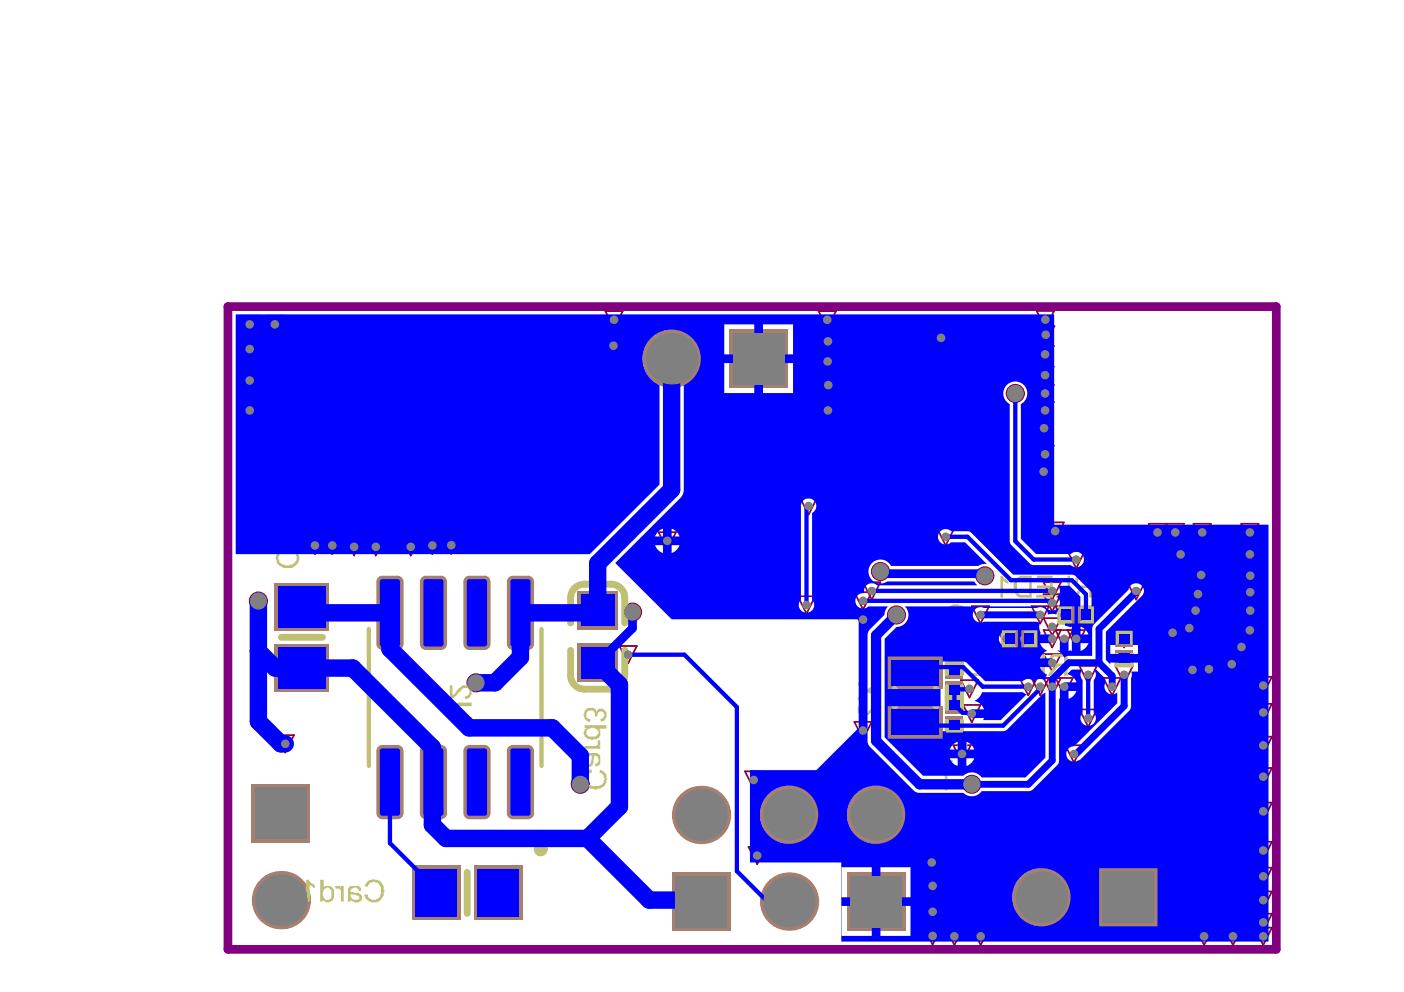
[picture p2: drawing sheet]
<svg xmlns="http://www.w3.org/2000/svg" width="297mm" height="210mm" viewBox="0 0 297 210" stroke-linecap="round" stroke-linejoin="round" font-family="sans-serif">
<g fill="none" stroke="#808080" stroke-width=".92">
<path d="M52.5 73.9h.7M52.5 68.6h.7M52.8 68.3v.7M52.8 73.5v.7M57.8 68.6h.7M58.1 68.3v.7M129.4 73.1h.8M129.6 67.7h.7M129.8 72.8v.7M129.9 67.3v.7M140.5 75.9h3.2M142.1 74.3v3.2"/>
<path d="M158.9 75.9h3.2M160.5 74.3v3.2M174.7 67.7h.7M174.7 76.5h.8M174.8 72.2h.7M175 67.3v.7M175.1 76.1v.7M175.2 71.9v.7M198.7 71.5h.8M199.1 71.1v.8M220.7 79.4h.8M220.7 75h.8"/>
<path d="M220.8 67.6h.7M220.9 70.8h.7M221.1 74.6v.7M221.1 79v.7M221.2 67.3v.7M221.2 70.5v.7M52.5 86.8h.7M52.5 80.5h.7M52.8 80.2v.7M52.8 86.5v.7M174.8 86.8h.7M174.9 81.5h.7"/>
<path d="M175.2 86.5v.7M175.2 81.1v.8M213.9 83.3h1.8M214.8 82.4v1.8M220.4 99.8h.8M220.5 90.6h.8M220.7 86.8h.8M220.7 96.1h.8M220.7 83.3h.8M220.8 99.4v.8M220.9 90.2v.8M221.1 82.9v.7"/>
<path d="M221.1 86.5v.7M221.1 95.8v.7M66.3 115.4h.7M66.6 115.1v.7M69.9 115.4h.8M70.3 115.1v.7M74.6 115.7h.7M74.9 115.3v.8M79.2 115.7h.7M79.5 115.3v.8M86.5 115.7h.8M86.9 115.3v.8"/>
<path d="M91.1 115.4h.7M91.5 115.1v.7M95.1 115.4h.7M95.5 115v.7M140.8 114.4h.7M141.2 114.1v.7M170.7 107.1h.7M171.1 106.7v.7M199.7 113.6h.7M200.1 113.2v.7M222.9 112.4h.7M223.2 112v.7"/>
<path d="M227.3 118.4h.7M227.7 118v.8M244.5 112.7h.8M244.9 112.3v.7M248.3 112.7h.7M248.7 112.3v.7M249.4 117.3h.7M249.8 117v.7M254 112.7h.7M254.3 112.3v.7M264.1 112.7h.7M264.1 117.3h.7"/>
<path d="M264.4 112.3v.7M264.4 116.9v.8M53.8 127.2h1.8M54.7 126.3v1.8M132.5 138.5h.8M132.9 138.2v.7M132.9 129.5h1.8M133.8 128.6v1.8M170.3 128h.7M170.6 127.6v.8M182.2 131.1h.8M182.2 127.1h.8"/>
<path d="M182.6 126.8v.7M182.6 130.7v.8M184.1 125h.7M184.4 124.7v.7M185.4 120.9h1.8M186.3 120v1.8M188.8 130.1h1.8M189.7 129.2v1.8M207.1 130.1h.7M207.4 129.7v.8M207.5 121.9h1.8M208.4 120.9v1.9"/>
<path d="M212.6 135.2h.7M213 134.8v.7M217.2 135.2h.7M217.5 134.8v.7M219.7 130.1h.7M220.1 129.7v.8M222.3 135.2h.7M222.3 132.6h.7M222.3 125h.7M222.3 127.6h.7M222.6 124.7v.7M222.6 127.2v.7"/>
<path d="M222.6 132.3v.7M222.6 134.8v.7M222.6 139.9v.7M224.8 135.2h.7M224.8 130.1h.7M225.1 129.7v.8M225.1 134.8v.7M227.3 135.2h.7M227.7 134.8v.7M237.5 135.2h.7M237.8 134.8v.7M240 125h.7"/>
<path d="M240.4 124.7v.7M247.7 133.9h.7M248.1 133.5v.7M251.3 132.9h.7M251.6 132.5v.8M252.6 129.2h.7M252.9 128.8v.8M253.1 125.7h.7M253.5 125.3v.8M253.8 121.7h.7M254.1 121.3v.7M262.3 136.9h.7"/>
<path d="M262.7 136.5v.8M264.1 133.4h.7M264.1 129.2h.8M264.1 125.3h.8M264.1 121.8h.8M264.4 133v.7M264.5 121.5v.7M264.5 125v.7M264.5 128.8v.8M60 157.4h.7M60.4 157v.7M99.8 144.5h1.8"/>
<path d="M100.7 143.6v1.8M182.2 154.6h.8M182.6 154.2v.7M203.2 159.5h.7M203.5 159.2v.7M204.7 145.7h.8M205.1 145.4v.7M205.2 151h.8M205.6 150.6v.8M217.2 145.3h.7M217.5 144.9v.8M219.7 145.3h.7"/>
<path d="M220.1 144.9v.8M222.3 145.3h.7M222.3 140.2h.7M222.6 144.9v.8M224.8 145.3h.7M225.1 144.9v.8M226.9 159.5h.7M227.2 159.2v.7M229.9 142.8h.7M229.9 152h.7M230.2 142.4v.7M230.2 151.6v.7"/>
<path d="M234.9 145.3h.8M235.3 144.9v.8M237.5 142.8h.7M237.8 142.4v.7M251.9 141.8h.8M252.3 141.4v.7M255.4 141.6h.7M255.8 141.2v.8M260.2 140.5h.8M260.6 140.2v.7M266.9 157.7h.7M266.9 150.8h.7"/>
<path d="M266.9 145.1h.7M267.3 144.7v.7M267.3 150.4v.7M267.3 157.4v.7M57.8 172.1h3.3M59.4 170.5v3.2M100 168.9h1.8M100.9 168v1.8M121.9 166h1.8M122.8 165.1v1.8M146.7 172.4h3.3M148.3 170.8v3.3"/>
<path d="M159.1 165h.7M159.5 164.7v.7M165.3 172.4h3.3M166.9 170.8v3.2M183.7 172.4h3.3M185.4 170.8v3.2M204.7 166h1.8M205.6 165.1v1.8M266.9 180h.7M266.9 171.7h.7M266.9 164.3h.7M267.3 164v.7"/>
<path d="M267.3 171.3v.7M267.3 179.6v.7M57.8 190.5h3.3M59.4 188.8v3.3M104.5 188.9h1.8M105.4 188v1.8M146.7 190.8h3.3M148.3 189.2v3.2M159.8 181h.8M160.2 180.7v.7M165.3 190.8h3.3M166.9 189.1v3.3"/>
<path d="M183.7 190.8h3.3M185.4 189.1v3.3M196.8 182.5h.7M197 187.5h.7M197 192.9h.7M197 198h.7M197.1 182.1v.8M197.3 187.1v.7M197.3 192.6v.7M197.3 197.7v.7M201.6 198.1h.7M201.9 197.8v.7"/>
<path d="M207.1 198.1h.7M207.5 197.8v.7M218.7 189.8h3.3M220.3 188.2v3.3M237.1 189.8h3.3M238.7 188.2v3.3M254.4 198.1h.7M254.7 197.8v.7M260.5 198.1h.7M260.9 197.8v.7M266.9 198.1h.7M266.9 195.2h.7"/>
<path d="M266.9 190.5h.7M266.9 185.4h.7M267.3 185.1v.7M267.3 190.1v.7M267.3 194.8v.7M267.3 197.8v.7"/>
</g>
<g fill="none" stroke="#8d0034" stroke-width=".37">
<path d="M51 66.8h3.7l-1.9 3.7zM51 78.7h3.7l-1.9 3.7zM51 72h3.7l-1.9 3.7zM56.3 66.8h3.7l-1.9 3.7zM128 71.3h3.6l-1.8 3.7zM128.1 65.8h3.7l-1.9 3.7zM140.3 74.1h3.6v3.6h-3.6zM158.7 74.1h3.6v3.6h-3.6zM173.2 65.8h3.7l-1.9 3.7zM173.3 74.6h3.6l-1.8 3.7zM173.3 70.4h3.7l-1.8 3.7zM173.4 79.7h3.7l-1.9 3.6z"/>
<path d="M197.3 69.7h3.6l-1.8 3.6zM219.3 77.5h3.6l-1.8 3.7zM219.3 73.1h3.6l-1.8 3.7zM219.3 65.8h3.7l-1.8 3.7zM219.4 69h3.7l-1.9 3.7zM51 85h3.7l-1.9 3.7zM173.3 85h3.7l-1.8 3.7zM219 98h3.6l-1.8 3.6zM219.1 88.8h3.6l-1.8 3.6zM219.3 85h3.6l-1.8 3.7zM219.3 94.3h3.6l-1.8 3.7zM219.3 81.4h3.6l-1.8 3.7z"/>
<path d="M64.8 113.6h7.4l-1.9 3.7-1.8-3.7-1.9 3.7zM73.1 113.9h3.7l-1.9 3.6zM77.7 113.9h3.7l-1.9 3.6zM85.1 113.9h3.6l-1.8 3.6zM89.6 113.6h3.7l-1.8 3.7zM93.6 113.5h3.7l-1.8 3.7zM139.3 112.6h3.7l-1.8 3.7zM169.2 105.2h3.7l-1.8 3.7zM198.2 111.7h3.7l-1.8 3.7zM221.4 110.5h3.7l-1.9 3.7zM225.8 116.6h3.7l-1.8 3.6zM243 110.8h3.7l-1.8 3.7z"/>
<path d="M246.8 110.8h3.7l-1.8 3.7zM247.9 115.5h3.7l-1.8 3.7zM252.3 119.8h3.7l-1.9 3.7zM252.5 110.8h3.7l-1.9 3.7zM262.6 110.8h3.7l-1.9 3.7zM262.6 115.5h3.7l-1.9 3.6zM262.7 120h3.6l-1.8 3.7zM131.1 136.7h3.6l-1.8 3.7zM168.8 126.2h3.7l-1.9 3.6zM180.7 129.3h3.7l-1.8 3.6zM180.7 125.3h3.7l-1.8 3.7zM182.6 123.2h3.7l-1.9 3.7z"/>
<path d="M205.6 128.3h3.7l-1.9 3.6zM211.1 133.3h3.7l-1.8 3.7zM215.7 133.3h3.7l-1.9 3.7zM218.2 128.3h3.7l-1.8 3.6zM220.8 138.4h3.7l-1.9 3.7zM220.8 130.8h3.7l-1.9 3.7zM220.8 123.2h3.7l-1.9 3.7zM220.8 125.7h3.7l-1.9 3.7zM223.3 128.3h3.7l-1.9 3.6zM223.3 133.3l1.8 3.7 1.9-3.7M224.5 133.3l-1.9 3.7-1.8-3.7h8.7l-1.8 3.7-1.9-3.7M236 133.3h3.7l-1.9 3.7z"/>
<path d="M238.5 123.2h3.7l-1.8 3.7zM246.2 132h3.7l-1.8 3.7zM249.8 131.1h3.7l-1.9 3.6zM250.5 139.9h3.6l-1.8 3.7zM251.1 127.4h3.7l-1.9 3.6zM251.6 123.9h3.7l-1.8 3.6zM253.9 139.8h3.7l-1.8 3.6zM258.8 138.7h3.6l-1.8 3.7zM262.7 127.4h3.6l-1.8 3.6zM262.7 123.5h3.6l-1.8 3.7zM264.5 135.1h-3.7l1.9 3.6 3.6-7.2h-3.7l1.8 3.7M58.5 155.5h3.7l-1.8 3.7z"/>
<path d="M180.7 152.7h3.7l-1.8 3.7zM201.7 157.7h3.7l-1.9 3.7zM203.3 143.9h3.7l-1.9 3.7zM203.8 149.2h3.6l-1.8 3.6zM218.2 143.5l1.9 3.6 1.8-3.6M219.4 143.5l-1.9 3.6-1.8-3.6h11.3l-1.9 3.6-1.8-3.6M220.8 143.5l1.8 3.6 1.9-3.6M225.4 157.7h3.7l-1.9 3.7zM228.4 140.9h3.7l-1.9 3.7zM228.4 150.1h3.7l-1.9 3.7zM233.5 143.5h3.6l-1.8 3.6zM236 140.9h3.7l-1.9 3.7z"/>
<path d="M265.4 155.9h3.7l-1.8 3.7zM265.4 148.9h3.7l-1.8 3.7zM265.4 143.2h3.7l-1.8 3.7zM57.6 170.3h3.7v3.6h-3.7zM146.5 170.6h3.7v3.7h-3.7zM157.6 163.2h3.7l-1.8 3.7zM158.4 179.2h3.6l-1.8 3.7zM165.1 170.6h3.7v3.6h-3.7zM183.5 170.6h3.7v3.6h-3.7zM265.4 162.5h3.7l-1.8 3.7zM265.4 178.1h3.7l-1.8 3.7zM265.4 169.8h3.7l-1.8 3.7z"/>
<path d="M57.6 188.6h3.7v3.7h-3.7zM146.5 189h3.7v3.7h-3.7zM165.1 188.9h3.7v3.7h-3.7zM183.5 188.9h3.7v3.7h-3.7zM195.3 180.7h3.7l-1.9 3.6zM195.5 196.2h3.7l-1.9 3.7zM195.5 185.6h3.7l-1.9 3.7zM195.5 191.1h3.7l-1.9 3.7zM200.1 196.3h3.7l-1.9 3.7zM205.6 196.3h3.7l-1.8 3.7zM218.5 188h3.7v3.7h-3.7zM236.9 188h3.7v3.7h-3.7z"/>
<path d="M252.9 196.3h3.7l-1.9 3.7zM259 196.3h3.7l-1.8 3.7zM265.4 188.6h3.7l-1.8 3.7zM265.4 196.3h3.7l-1.8 3.7zM265.4 183.6h3.7l-1.8 3.7zM265.4 193.3h3.7l-1.8 3.7z"/>
<circle cx="214.8" cy="83.3" r="1.84"/>
<circle cx="54.7" cy="127.2" r="1.84"/>
<circle cx="133.8" cy="129.5" r="1.84"/>
<circle cx="186.3" cy="120.9" r="1.84"/>
<circle cx="189.7" cy="130.1" r="1.84"/>
<circle cx="208.4" cy="121.9" r="1.84"/>
<circle cx="100.7" cy="144.5" r="1.84"/>
<circle cx="100.9" cy="168.9" r="1.84"/>
<circle cx="122.8" cy="166" r="1.84"/>
<circle cx="205.6" cy="166" r="1.84"/>
<circle cx="105.4" cy="188.9" r="1.84"/>
</g>
<g fill="#800000">
<path d="M101 183.9h8.7v10.1h-8.7z" fill-rule="evenodd"/>
<path d="M188.6 139.6h10.1v5.5h-10.1z" fill-rule="evenodd"/>
<path d="M200.8 152.3h2.2v2h-2.2z" fill-rule="evenodd"/>
<path d="M200.8 145h2.2v1.9h-2.2z" fill-rule="evenodd"/>
<path d="M200.8 140.9h2.2v1.9h-2.2z" fill-rule="evenodd"/>
<path d="M200.8 148.2h2.2v2h-2.2z" fill-rule="evenodd"/>
<path d="M224.6 129h2v2.2h-2z" fill-rule="evenodd"/>
<path d="M236.7 138.3h2.2v2h-2.2z" fill-rule="evenodd"/>
<path d="M89.6 123.1l.5-.6h3.2l.5 .6v13.2l-.5 .5h-3.2l-.5-.5z" fill-rule="evenodd"/>
<path d="M98.8 123.1l.5-.6h3.2l.5 .6v13.2l-.5 .5h-3.2l-.5-.5z" fill-rule="evenodd"/>
<path d="M188.6 150.1h10.1v5.5h-10.1z" fill-rule="evenodd"/>
<path d="M216.8 134.1h2v2.1h-2z" fill-rule="evenodd"/>
<path d="M236.7 134.2h2.2v1.9h-2.2z" fill-rule="evenodd"/>
<path d="M89.6 158.9l.5-.5h3.2l.5 .5v13.2l-.5 .5h-3.2l-.5-.5z" fill-rule="evenodd"/>
<path d="M98.8 158.9l.5-.5h3.2l.5 .5v13.2l-.5 .5h-3.2l-.5-.5z" fill-rule="evenodd"/>
<path d="M58.8 124h10.1v8.7h-10.1z" fill-rule="evenodd"/>
<path d="M122.9 125.8h7.1v6.7h-7.1z" fill-rule="evenodd"/>
<path d="M228.8 129h1.9v2.2h-1.9z" fill-rule="evenodd"/>
<path d="M58.8 137h10.1v8.7h-10.1z" fill-rule="evenodd"/>
<path d="M80.4 123.1l.5-.6h3.2l.5 .6v13.2l-.5 .5h-3.2l-.5-.5z" fill-rule="evenodd"/>
<path d="M122.9 136.9h7.1v6.8h-7.1z" fill-rule="evenodd"/>
<path d="M108 123.1l.5-.6h3.2l.5 .6v13.2l-.5 .5h-3.2l-.5-.5z" fill-rule="evenodd"/>
<path d="M212.7 134.1h1.9v2.1h-1.9z" fill-rule="evenodd"/>
<path d="M80.4 158.9l.5-.5h3.2l.5 .5v13.2l-.5 .5h-3.2l-.5-.5z" fill-rule="evenodd"/>
<path d="M108 158.9l.5-.5h3.2l.5 .5v13.2l-.5 .5h-3.2l-.5-.5z" fill-rule="evenodd"/>
<path d="M88 183.9h8.7v10.1h-8.7z" fill-rule="evenodd"/>
</g>
<g fill="#800000">
<path d="M89.6 123.1h.5zM89.6 122.8l.5-.3v.6h-.5z"/>
<path d="M90.1 136.3v.5zM89.6 136.3h.5v.5l-.5-.3z"/>
<path d="M93.3 136.3h.5zM93.3 136.3h.5v.2l-.5 .3z"/>
<path d="M93.3 122.5v.6zM93.3 122.5l.3 .1 .2 .5h-.5z"/>
<path d="M98.8 123.1h.5zM98.8 122.8l.5-.3v.6h-.5z"/>
<path d="M99.3 136.3v.5zM98.8 136.3h.5v.5l-.5-.3z"/>
<path d="M102.5 136.3h.5zM102.5 136.3h.5v.2l-.5 .3z"/>
<path d="M102.5 122.5v.6zM102.5 122.5l.3 .1 .2 .5h-.5z"/>
<path d="M89.6 158.9h.5zM89.6 158.6l.5-.2v.5h-.5z"/>
<path d="M90.1 172.1v.5zM89.6 172.1h.5v.5l-.3-.1z"/>
<path d="M93.3 172.1h.5zM93.3 172.1h.5l-.2 .4-.3 .1z"/>
<path d="M93.3 158.4v.5zM93.3 158.4h.3l.2 .5h-.5z"/>
<path d="M98.8 158.9h.5zM98.8 158.6l.5-.2v.5h-.5z"/>
<path d="M99.3 172.1v.5zM98.8 172.1h.5v.5l-.3-.1z"/>
<path d="M102.5 172.1h.5zM102.5 172.1h.5l-.2 .4-.3 .1z"/>
<path d="M102.5 158.4v.5zM102.5 158.4h.3l.2 .5h-.5z"/>
<path d="M80.4 123.1h.5zM80.4 122.8l.5-.3v.6h-.5z"/>
<path d="M80.9 136.3v.5zM80.4 136.3h.5v.5l-.5-.3z"/>
<path d="M84.1 136.3h.5zM84.1 136.3h.5v.2l-.5 .3z"/>
<path d="M84.1 122.5v.6zM84.1 122.5l.3 .1 .2 .5h-.5z"/>
<path d="M108 123.1h.5zM108 122.8l.5-.3v.6h-.5z"/>
<path d="M108.5 136.3v.5zM108 136.3h.5v.5l-.5-.3z"/>
<path d="M111.7 136.3h.5zM111.7 136.3h.5l-.2 .4-.3 .1z"/>
<path d="M111.7 122.5v.6zM111.7 122.5l.3 .1 .2 .5h-.5z"/>
<path d="M80.4 158.9h.5zM80.4 158.6l.5-.2v.5h-.5z"/>
<path d="M80.9 172.1v.5zM80.4 172.1h.5v.5l-.3-.1z"/>
<path d="M84.1 172.1h.5zM84.1 172.1h.5l-.2 .4-.3 .1z"/>
<path d="M84.1 158.4v.5zM84.1 158.4h.3l.2 .5h-.5z"/>
<path d="M108 158.9h.5zM108 158.6l.5-.2v.5h-.5z"/>
<path d="M108.5 172.1v.5zM108 172.1h.5v.5l-.3-.1z"/>
<path d="M111.7 172.1h.5zM111.7 172.1h.5l-.2 .4-.3 .1z"/>
<path d="M111.7 158.4v.5zM111.7 158.4h.3l.2 .5h-.5z"/>
</g>
<g fill="#a57f6f">
<path d="M88.8 123.1h1.3zM89.1 122.3l.6-.4 .4-.1v1.3h-1.3z"/>
<path d="M90.1 136.3v1.2zM88.8 136.3h1.3v1.2a1.27 1.27 0 0 1-1.3-1.2z"/>
<path d="M93.3 136.3h1.3zM93.3 136.3h1.3a1.27 1.27 0 0 1-1.3 1.2z"/>
<path d="M93.3 121.8v1.3zM93.3 121.8a1.27 1.27 0 0 1 1.3 1.3h-1.3z"/>
<path d="M98 123.1h1.3zM98.3 122.3l.6-.4 .4-.1v1.3h-1.3z"/>
<path d="M99.3 136.3v1.2zM98 136.3h1.3v1.2a1.27 1.27 0 0 1-1.3-1.2z"/>
<path d="M102.5 136.3h1.3zM102.5 136.3h1.3a1.27 1.27 0 0 1-1.3 1.2z"/>
<path d="M102.5 121.8v1.3zM102.5 121.8a1.27 1.27 0 0 1 1.3 1.3h-1.3z"/>
<path d="M88.8 158.9h1.3zM89.1 158.1l.6-.4 .4-.1v1.3h-1.3z"/>
<path d="M90.1 172.1v1.2zM88.8 172.1h1.3v1.2a1.27 1.27 0 0 1-1.3-1.2z"/>
<path d="M93.3 172.1h1.3zM93.3 172.1h1.3a1.27 1.27 0 0 1-1.3 1.2z"/>
<path d="M93.3 157.6v1.3zM93.3 157.6a1.27 1.27 0 0 1 1.3 1.3h-1.3z"/>
<path d="M98 158.9h1.3zM98.3 158.1l.6-.4 .4-.1v1.3h-1.3z"/>
<path d="M99.3 172.1v1.2zM98 172.1h1.3v1.2a1.27 1.27 0 0 1-1.3-1.2z"/>
<path d="M102.5 172.1h1.3zM102.5 172.1h1.3a1.27 1.27 0 0 1-1.3 1.2z"/>
<path d="M102.5 157.6v1.3zM102.5 157.6a1.27 1.27 0 0 1 1.3 1.3h-1.3z"/>
<path d="M79.6 123.1h1.3zM79.9 122.3l.6-.4 .4-.1v1.3h-1.3z"/>
<path d="M80.9 136.3v1.2zM79.6 136.3h1.3v1.2a1.27 1.27 0 0 1-1.3-1.2z"/>
<path d="M84.1 136.3h1.3zM84.1 136.3h1.3a1.27 1.27 0 0 1-1.3 1.2z"/>
<path d="M84.1 121.8v1.3zM84.1 121.8a1.27 1.27 0 0 1 1.3 1.3h-1.3z"/>
<path d="M107.2 123.1h1.3zM107.5 122.3l.6-.4 .4-.1v1.3h-1.3z"/>
<path d="M108.5 136.3v1.2zM107.2 136.3h1.3v1.2a1.27 1.27 0 0 1-1.3-1.2z"/>
<path d="M111.7 136.3h1.3zM111.7 136.3h1.3a1.27 1.27 0 0 1-1.3 1.2z"/>
<path d="M111.7 121.8v1.3zM111.7 121.8a1.27 1.27 0 0 1 1.3 1.3h-1.3z"/>
<path d="M79.6 158.9h1.3zM79.9 158.1l.6-.4 .4-.1v1.3h-1.3z"/>
<path d="M80.9 172.1v1.2zM79.6 172.1h1.3v1.2a1.27 1.27 0 0 1-1.3-1.2z"/>
<path d="M84.1 172.1h1.3zM84.1 172.1h1.3a1.27 1.27 0 0 1-1.3 1.2z"/>
<path d="M84.1 157.6v1.3zM84.1 157.6a1.27 1.27 0 0 1 1.3 1.3h-1.3z"/>
<path d="M107.2 158.9h1.3zM107.5 158.1l.6-.4 .4-.1v1.3h-1.3z"/>
<path d="M108.5 172.1v1.2zM107.2 172.1h1.3v1.2a1.27 1.27 0 0 1-1.3-1.2z"/>
<path d="M111.7 172.1h1.3zM111.7 172.1h1.3a1.27 1.27 0 0 1-1.3 1.2z"/>
<path d="M111.7 157.6v1.3zM111.7 157.6a1.27 1.27 0 0 1 1.3 1.3h-1.3z"/>
<circle cx="148.3" cy="172.4" r="6.2"/>
<circle cx="59.4" cy="190.5" r="6.2"/>
<circle cx="166.9" cy="172.4" r="6.2"/>
<circle cx="185.4" cy="172.4" r="6.2"/>
<circle cx="142.1" cy="75.9" r="6.2"/>
<circle cx="166.9" cy="190.8" r="6.2"/>
<circle cx="220.3" cy="189.8" r="6.2"/>
</g>
<g fill="#a57f6f">
<path d="M142.2 184.7h12.3v12.3h-12.3z" fill-rule="evenodd"/>
<path d="M53.3 165.9h12.3v12.4h-12.3z" fill-rule="evenodd"/>
<path d="M179.2 184.6h12.3v12.3h-12.3z" fill-rule="evenodd"/>
<path d="M154.3 69.7h12.4v12.4h-12.4z" fill-rule="evenodd"/>
<path d="M232.6 183.7h12.3v12.3h-12.3z" fill-rule="evenodd"/>
<path d="M100.3 183.1h10.1v11.6h-10.1z" fill-rule="evenodd"/>
<path d="M187.8 138.9h11.6v6.9h-11.6z" fill-rule="evenodd"/>
<path d="M200.1 151.6h3.6v3.4h-3.6z" fill-rule="evenodd"/>
<path d="M200.1 144.3h3.6v3.4h-3.6z" fill-rule="evenodd"/>
<path d="M200.1 140.1h3.6v3.5h-3.6z" fill-rule="evenodd"/>
<path d="M200.1 147.5h3.6v3.4h-3.6z" fill-rule="evenodd"/>
<path d="M223.9 128.3h3.4v3.6h-3.4z" fill-rule="evenodd"/>
<path d="M236 137.6h3.7v3.4h-3.7z" fill-rule="evenodd"/>
<path d="M88.8 123.1l1.3-1.3h3.2l1.3 1.3v13.2l-1.3 1.2h-3.2l-1.3-1.2z" fill-rule="evenodd"/>
<path d="M98 123.1l1.3-1.3h3.2l1.3 1.3v13.2l-1.3 1.2h-3.2l-1.3-1.2z" fill-rule="evenodd"/>
<path d="M187.8 149.4h11.6v6.9h-11.6z" fill-rule="evenodd"/>
<path d="M216.1 133.3h3.4v3.7h-3.4z" fill-rule="evenodd"/>
<path d="M236 133.5h3.7v3.4h-3.7z" fill-rule="evenodd"/>
<path d="M88.8 158.9l1.3-1.3h3.2l1.3 1.3v13.2l-1.3 1.2h-3.2l-1.3-1.2z" fill-rule="evenodd"/>
<path d="M98 158.9l1.3-1.3h3.2l1.3 1.3v13.2l-1.3 1.2h-3.2l-1.3-1.2z" fill-rule="evenodd"/>
<path d="M58.1 123.3h11.6v10.1h-11.6z" fill-rule="evenodd"/>
<path d="M122.2 125h8.5v8.2h-8.5z" fill-rule="evenodd"/>
<path d="M228 128.3h3.5v3.6h-3.5z" fill-rule="evenodd"/>
<path d="M58.1 136.3h11.6v10.1h-11.6z" fill-rule="evenodd"/>
<path d="M79.6 123.1l1.3-1.3h3.2l1.3 1.3v13.2l-1.3 1.2h-3.2l-1.3-1.2z" fill-rule="evenodd"/>
<path d="M122.2 136.2h8.5v8.2h-8.5z" fill-rule="evenodd"/>
<path d="M107.2 123.1l1.3-1.3h3.2l1.3 1.3v13.2l-1.3 1.2h-3.2l-1.3-1.2z" fill-rule="evenodd"/>
<path d="M211.9 133.3h3.5v3.7h-3.5z" fill-rule="evenodd"/>
<path d="M79.6 158.9l1.3-1.3h3.2l1.3 1.3v13.2l-1.3 1.2h-3.2l-1.3-1.2z" fill-rule="evenodd"/>
<path d="M107.2 158.9l1.3-1.3h3.2l1.3 1.3v13.2l-1.3 1.2h-3.2l-1.3-1.2z" fill-rule="evenodd"/>
<path d="M87.2 183.1h10.2v11.6h-10.2z" fill-rule="evenodd"/>
</g>
<path d="M48.2 64.9h221.8v136h-221.8z" fill="none" stroke="#800080" stroke-width="1.8"/>
<path d="M59.5 134.8h8.7M120.7 126.5v5.3M120.7 137.6v5.3M123.6 123.6h5.7M132.2 126.5v5.3M132.2 137.6v5.3M123.6 145.8h5.7M189.3 145.9v3.4M198 145.9v3.4M98.8 184.6v8.7" fill="none" stroke="#c0c073" stroke-width="1.5"/>
<path d="M214.5 133.6h-2.3v3.2h2.3M217 133.6h2.3v3.2h-2.3M226.4 128.5h-2.3v3.2h2.3M229 128.5h2.2v3.2h-2.2M236.2 136v-2.3h3.2v2.3M236.2 138.5v2.3h3.2v-2.3M200.3 142.6v-2.2h3.2v2.2M200.3 145.2v2.2h3.2v-2.2M200.3 150v-2.3h3.2v2.3M200.3 152.5v2.3h3.2v-2.3" fill="none" stroke="#c0c073" stroke-width=".91"/>
<path d="M78 133.1v29M114.6 133.1v29" fill="none" stroke="#c0c073" stroke-width=".92"/>
<g fill="#c0c073">
<path d="M58.7 116.7l.4-.2a.7 .7 0 0 1 .9-.3l.2 .5-.9 .4-.4 .9a1.68 1.68 0 0 0 .9 1.5h.4a1.2 1.2 0 0 0 1.3 0 1.38 1.38 0 0 0 1.1-2.1l-.4-.5h-.4v-.7h.4v.1l.7 .4v.2a2.11 2.11 0 0 1-.5 2.9 3.5 3.5 0 0 1-3.1 0l-.6-.3-.2-.8a1.56 1.56 0 0 1 0-1.4v-.2h.2z"/>
<path d="M58.5 111.2h2.2v-.2h.4l.2-.2v-.7l.5-.2v.4h.2v.3h-.2v.2l-.5 .4h.5v.5h-3.3z"/>
<path d="M58.5 102.9h.6v2.4l.4-.2 .3-.7 .4-.2v-.2h.2l.3-.5h.2v-.2l.4-.2h.5v-.2l1 .4v.2a.82 .82 0 0 1 .3 1.1v.2a.95 .95 0 0 1-.9 1.1l-.4 .1v-.5l.4-.2a.87 .87 0 0 0 .6-1.1 .87 .87 0 0 0-1.1-.5l-.6 .1-.2 .4-.5 .4v.2h-.2l-.2 .5h-.2a1.44 1.44 0 0 1-1.3 .7z"/>
<path d="M77.5 186.7h.2l.2-.3 .3-.2h.6l.2-.2 .5 .2a1.26 1.26 0 0 1 1.3 .9h.2l.2 .4v.9h.2l-.2 .3a1.31 1.31 0 0 1-.6 1.5 1.71 1.71 0 0 1-2.4 .6l-.5-.4a.58 .58 0 0 1-.4-.7h-.2v-.4h.6l.2 .2v.3l.5 .4a1.29 1.29 0 0 0 2-.9l.2-.2v-.5a1.2 1.2 0 0 0-.3-1.3l-.4-.6h-.6v-.2a1.69 1.69 0 0 0-1.4 1v.1l-.8-.1z"/>
<path d="M70.9 187.6l.1-.1h1l.2 .5v-.5h.5v3.3h-.5v-2.4h-.2l-.2-.4h-.8z"/>
<path d="M64.8 186.2h.5v.2l.6 .5 .7 .4v.5h-.3v-.2l-.6-.1-.2-.4v3.7h-.7z"/>
<path d="M123.7 163.8h.2l.2-.4a.58 .58 0 0 1 .7-.4v-.2h.4v.8l-.8 .2-.2 .3a1.42 1.42 0 0 0 .2 1.7v.2a3.7 3.7 0 0 0 2.8 .1l.2-.1a.7 .7 0 0 0 .3-1h.2a1.68 1.68 0 0 0-.9-1.4h-.2l.2-.8 1.1 .8 .2 .3v.8h.2l-.2 .5a1.25 1.25 0 0 1-.9 1.3v.2l-.4 .2h-.5l-.2 .2-1.5-.2v-.2a1.82 1.82 0 0 1-1.1-2.6z"/>
<path d="M123.7 157.9h2.4l.4-.2v-.9l.3-.2a1.2 1.2 0 0 1 0 1.3h-.3h.5v.5h-3.3z"/>
<path d="M123.7 150.3l.4-.1v-.2l.7-.2a.82 .82 0 0 1 1.1 .4h.2v.3h.2v-.2a1.16 1.16 0 0 1 1.2-.3 1.16 1.16 0 0 1 .8 1.1v.7l-.2 .4h-.2l-.2 .3h-.3v.2h-.2l-.2-.5 .6-.2v-.2h.1v-.4h.2l-.2-.7-.3-.2h-.6v.2l-.3 .2-.2 .7h-.4a.93 .93 0 0 0-.7-1.3h-.6a1.11 1.11 0 0 0-.5 1.5l.5 .4h.4l-.2 .5h-.2a1.53 1.53 0 0 1-.9-2.2z"/>
<path d="M95.2 149.4h.1a.99 .99 0 0 1 1.3-.5l.2-.2h3v.7h-3.5l-.6 .4v.2a1.2 1.2 0 0 0 0 1.3v.1h.2a.82 .82 0 0 0 1.1 .4h2.8v.7h-2.8l-.2-.1h-.9l-.4-.2-.2-.4h-.1v-.5l-.2-.2v-1.1h.2z"/>
<path d="M95.2 145h.5v2.2v-.2l.6-.3 .9-1.1h.2v-.2l.3-.2a1.94 1.94 0 0 1 1.7 0l.4 .7a1.68 1.68 0 0 1-1.1 2h-.2l-.2-.5 .9-.4v-.3l.2-.2-.2-.8a1.57 1.57 0 0 0-1.5 0v.2h-.1v.2l-.6 .4v.2h-.2l-.2 .3a1.69 1.69 0 0 1-1.4 .9z"/>
<path d="M181.5 144.3l2.2 1.4 2.6-1.8v.9l-2.1 1.3v.2l2.1 1.3v.7l-2.6-1.8-2.2 1.6v-.5l1.8-1.5-.5-.2v-.2l-1.3-.7z"/>
<path d="M181.7 149.2h.2l.1-.3 .4-.2h.4l.2 .5-.8 .2-.2 .2v.4h-.1a.96 .96 0 0 0 1.1 1.1l.1-.2h.4l.4-.6 .3-.1 .6-1h.2a1.44 1.44 0 0 1 1.3-.7v3.1h-.8v-2.2l-.5 .4-.2 .5h-.2v.2h-.2v.2h-.2v.2l-.5 .4a1.36 1.36 0 0 1-1.7 .1l-.3-.1v-.4a1.93 1.93 0 0 1 0-1.7z"/>
<path d="M200.3 128.7l.5-.4a2.79 2.79 0 0 1 3.7 .7l.2 .6v1.1h-.2l-.2 .7h-.2v.2l-.5 .4h-.4v.1h-.2v-.7a1.38 1.38 0 0 0 1.1-1.8h-.2v-.4l-.3-.2v-.2h-.4v-.1h-.9a2.29 2.29 0 0 0-1.7 .3v.2a1.36 1.36 0 0 0 .8 2.2l-.2 .6h-.4v-.2h-.2a1.48 1.48 0 0 1-.7-1.5h-.2l.2-.4v-.7h.2z"/>
<path d="M201 133.1h.5v.3h-.1l-.4 .8h-.2h3.9v.5h-4.8v-.4h.2l.5-.5z"/>
<path d="M200.3 156.4l1.1-.5a1.94 1.94 0 0 1 1.6 0h.4v.1a1.2 1.2 0 0 1 1.1 1.1 1.93 1.93 0 0 1 0 1.7v.2l-.6 .3-.1 .4-.8 .2v-.7h.4a1.48 1.48 0 0 0 .7-1.5l-.3-.9h-.2v-.2h-.4a2.35 2.35 0 0 0-2.8 .5v.6h-.1v.4l.1 .1a.92 .92 0 0 0 1 1l-.2 .5h-.4v-.2h-.4v-.2l-.3-.1-.2-.4v-.7h-.2v-.2l.2-.2v-.6z"/>
<path d="M201 160.8h.5v.4h-.1v.3h-.2l-.2 .4h-.2h3.9v.8h-4.8v-.6h.2l.5-.6v-.1h.2z"/>
<path d="M199.9 164.1h.5v2.2l1.1-.5v-.2l.4-.2h.4l.2-.2h.3v-.2l.8-.1h1.1v.5h-.9l-.2 .2-1.1 .2v.2h-.4v.1h-.4v.2l-1.1 .6-.2 .3h-.5z"/>
<path d="M240.9 134.5h.2l.4-.5a3 3 0 0 1 3.5 0v.2l.5 .3 .2 1.5h-.2v.6h-.1v.3h-.2l-.2 .4h-.4l-.5 .4-.2-.8h.4l.5-.3 .4-1a1.25 1.25 0 0 0-.9-1.3v-.1h-1.3a1.48 1.48 0 0 0-1.5 .7v.2a1.14 1.14 0 0 0 .2 1.5l.5 .3v.6l-.7-.2-.2-.4-.4-.2v-.3a1.56 1.56 0 0 1 0-1.5z"/>
<path d="M225.8 121.9h.6v4.5h-2.9v-.5h2.3z"/>
<path d="M219.4 121.9h3.3v4.5h-3.5v-.5h3v-1.5h-2.8v-.5h2.8v-1.5h-2.8z"/>
<path d="M211.7 121.9h.3l.2 .3 .4 .2v.2l.7 .4v.5h-.2l-.9-.5v-.2v3.6h-.5z"/>
<path d="M220.3 138.4h.8v4.6h-3v-.6h2.2z"/>
<path d="M213.9 138.4h3.5v4.6h-3.5v-.6h2.7v-1.4h-2.5v-.6h2.5v-1.5h-2.7z"/>
<path d="M205.6 138.9a1.68 1.68 0 0 1 2.8 .4v.4l-.6 .2v-.6h-.2l-.2-.4h-.3v-.1h-.4v.1h-.4v.2h-.1a.92 .92 0 0 0 .1 1.3l.6 .6v.1l1.1 .8 .5 1.1h-3.1v-.6h2.2l-.2-.3-.7-.4v-.2h-.2l-.3-.5a1.48 1.48 0 0 1-.8-1.5z"/>
<path d="M59.1 113.4l.4-.2h.7l-.4 1.7h-.3v.2h-.2v-.2a.82 .82 0 0 1-.4-1.1h.2zM58.5 112.5v.5l.4 .2-.2 .4h-.2l-.2 1.1h.2v.5l.6 .4h.5l.6-.4 .2-.3v-.8h.2v-.9a.79 .79 0 0 1 .8 .3 .79 .79 0 0 1 .1 .8l-.4 .6h-.2v.5l.8-.2 .1-.7a1.2 1.2 0 0 0 0-1.3l-.3-.5h-2.6v-.2z"/>
<path d="M58.5 106.8v.5h.4l-.2 .2a.92 .92 0 0 0-.2 1.3v.2h.2a1.71 1.71 0 0 0 2.4 .5h.2l.7-.9v-.5l-.5-.8h1.6v-.5zM58.9 107.9h.2a1.11 1.11 0 0 1 1.5-.6 1 1 0 0 1 .9 1.3h-.2a1.11 1.11 0 0 1-1.5 .6l-.5-.2v-.2l-.4-.2z"/>
<path d="M74.2 189.1h.2v.2h.9v.2h.5v.2h.2v.3a.82 .82 0 0 1-1.1 .4 1.05 1.05 0 0 1-.7-1.3zM73.8 187.6l-.2 .4v2.6l-.2 .2h.8v-.4l.5 .4a1.43 1.43 0 0 0 1.7-.2v-.2h.2a.82 .82 0 0 0-.4-1.1v-.2l-.4-.2-1.6-.2v-.5h.2v-.2a1.05 1.05 0 0 1 1.6 .6l.6-.2h-.2v-.4a1.11 1.11 0 0 0-1.5-.5h-.7z"/>
<path d="M67.7 186.2v4.6h.6v-.4l.2 .2a1.14 1.14 0 0 0 1.4 .2l.6-.4v-.4h.2v-.7a1.53 1.53 0 0 0-.5-1.5 1.53 1.53 0 0 0-1.5-.3l-.2 .3v-1.6zM68.5 188.2l.5-.4h.6v.2h.2a1.36 1.36 0 0 1 .3 1.5v.3a.91 .91 0 0 1-1.4 .4l-.2-.4a1.48 1.48 0 0 1 0-1.4z"/>
<path d="M124.1 160.4h.1l.2-.3h.4v-.2h.5v.2h-.1v.9h-.2v.5h-.2v.2h-.4a.82 .82 0 0 1-.3-1.1zM123.7 159.2v.7h.4l-.4 .5a1.42 1.42 0 0 0 .2 1.7h.2v.2a.82 .82 0 0 0 1.1-.4h.1l.2-.4 .2-1.6h.4a.98 .98 0 0 1 .5 1 .98 .98 0 0 1-.7 .8l.2 .6 .4-.2a1.11 1.11 0 0 0 .5-1.5v-.2a1.01 1.01 0 0 0-1.3-1.1h-2z"/>
<path d="M123.7 153.5v.5h.4v.2a.98 .98 0 0 0-.4 1.5l.4 .5 .3 .2h.6l.2 .2h.3v-.2h.8v-.2h.3l.2-.3a1.93 1.93 0 0 0 0-1.7h-.2h1.7v-.7zM124.1 154.6l.5-.4a1.43 1.43 0 0 1 1.7 .2h.2l.1 .3v.6h-.1v.2a1.37 1.37 0 0 1-1.5 .4h-.4a.99 .99 0 0 1-.5-1.3z"/>
<path d="M200.4 137.3h.2v-.2a.82 .82 0 0 1 1.1 .4 .73 .73 0 0 1-.1 .9 .73 .73 0 0 1-1 0h-.2v-.4h-.1zM202.5 137.1l.3-.2a.82 .82 0 0 1 1.1 .4h.2v.2a.93 .93 0 0 1-.7 1.3h-.6v-.2h-.3a1.56 1.56 0 0 1 0-1.5zM200.1 136.9v.2a1.93 1.93 0 0 0 0 1.7h.2v.1a1.57 1.57 0 0 0 1.4 0l.2-.3h.2l.2 .3a1.36 1.36 0 0 0 1.6 .2l.4-.2 .2-.3a1.56 1.56 0 0 0 0-1.5v-.2l-.6-.3v-.2h-.5v-.2l-1.1 .4-.2 .5h-.2l-.2-.5h-.5l-.2-.2v.2h-.6l-.1 .3z"/>
<path d="M241.3 139.3l.4-.2v-.2a1.57 1.57 0 0 1 1.4 0v.2a.6 .6 0 0 1 .4 .6 .6 .6 0 0 1-.4 .5v.2h-.1a1.2 1.2 0 0 1-1.3 0l-.4-.5zM241.3 138.4v.2a.7 .7 0 0 0-.4 .9l-.1 .2h.1v.5l.2 .4 .4 .2a1.37 1.37 0 0 0 1.5 .3h.3a2.29 2.29 0 0 0 1.7-.3h.2v-.2a.58 .58 0 0 0 .3-.7l.2-.2v-.4h-.2v-.5h-.1l-.2-.4-.8-.2v.6l.4 .1a.65 .65 0 0 1 .2 1.1l-.2 .4h-.4l-.1 .2h-1h.2v-.2a.82 .82 0 0 0 .4-1.1l-.2-.7-.6-.4h-1.4v.2z"/>
<path d="M228.1 122.8l.3-.2v-.2h2v1.5h-2v-.2l-.3-.2zM227.5 122.4v.4h-.2v.5h.2l.2 .8h.2v.1h.5v.2h.4l-.6 .2-.3 .7-1 1.1h1l.5-1.1 .4-.1v-.4h.2v-.2h.3v-.2h1.1v2h.8v-4.5h-2.2a1.31 1.31 0 0 0-1.5 .5z"/>
<path d="M215.2 123.1h.2a.93 .93 0 0 1 1.2-.7h1.1v3.5h-1.8l-.5-.4v-.3l-.2-.2zM215 122.4l-.2 .6h-.2v.3a1.93 1.93 0 0 0 0 1.7v.5h.2a1.77 1.77 0 0 0 1.8 .9h1.7v-4.5h-2.6v.1h-.3v.2z"/>
<path d="M222.7 139.1l.4-.2h2v1.5h-2l-.4-.2zM222.3 138.6v.2a1.35 1.35 0 0 0-.1 1.6h.1l.2 .4 .8 .2-.4 .1-.2 .4h-.2l-.9 1.5h.7l1.2-1.7 .5-.3h1.1v2h.7v-4.6h-3.1v.2z"/>
<path d="M210 139.3h.2a1.05 1.05 0 0 1 1.1-.4h1.1v3.5h-2v-.1l-.4-.2-.2-.6a1.93 1.93 0 0 1 0-1.6zM209.5 139.1v.2a3 3 0 0 0-.4 2.2l.4 .9 .3 .2a1.37 1.37 0 0 0 1.5 .4h1.7v-4.6h-1.9a1.31 1.31 0 0 0-1.5 .5z"/>
</g>
<g fill="none" stroke="#c0c073" stroke-width="1.5">
<path d="M123.6 123.6a2.9 2.9 0 0 0-2.9 2.9M129.3 123.6a2.9 2.9 0 0 1 2.9 2.9M120.7 142.9a2.9 2.9 0 0 0 2.9 2.9M132.2 142.9a2.9 2.9 0 0 1-2.9 2.9"/>
<circle cx="114.4" cy="179.7" r=".72"/>
</g>
<g fill="#00f">
<path d="M207.8 146.5h8.6l.8 .4-5.5 5.5h-3.7l.2-.5h-2.6v-1.8h2.6l-.8-1.2-1.3-.6 1.1-.8z"/>
<path d="M191.5 128.3h29.7l.5 .6 .8 .3 .8-.1 .6-.5v.4l-.3 .6a.28 .28 0 0 1-.1 .4 .28 .28 0 0 1-.4-.1h-1a.3 .3 0 0 1-.4 .1 .3 .3 0 0 1-.1-.4l-.5-.8-.8-.3-1 .2h-11.1l-.8-.2-1 .4-.6 1 .1 .6 .2 .6 .5 .4 .6 .2 1-.2 11.4 .1a.32 .32 0 0 1 .4 .2 .32 .32 0 0 1-.1 .4v.9l.3 .8-.2 .3h2.6v1.9h-2.6l.6 1 .9 .6-.9 .7-.6 .9h2.6v1.8h-2.6l.5 .9 .8 .6a.35 .35 0 0 1 .2 .4 .35 .35 0 0 1-.3 .3l-.1 .8-1-.4-1 .3a.32 .32 0 0 1-.3 .3 .32 .32 0 0 1-.3-.3l-1-.3-.6 .1-.5 .3h-8l-4.1-4-.5-.1h-4.4v-1.1h-11.6v6.9h11.2v3.6h-11.2v6.9h11.6v-1.6h.7v.3h3.6v-.3h8.9l.4-.3 7.6-7.6 .6-.3v13.8l-4.2 4.2h-9.3l-.9-.8-1.1-.3-1 .2-.9 .5h-8.5l-8.1-8.1v-20.8l2.5-2.5 1.2-.4 .9-.8 .3-.8 .1-.9-.3-.8zM216.1 133.4l-.2 1.8 .2 1.8h3.4v-3.6zM212 133.4v.5l-.5 .5-.2 .7 .2 .8 .5 .5v.6h3.4v-3.6zM204.5 156.9v1.7h1.6l-.6-1zM201.6 157.6l-.7 1h1.7v-1.7zM204.5 160.4v1.7l1-.6 .6-1.1zM200.9 160.4l.7 1.1 1 .6v-1.7z"/>
<path d="M49.9 66.5h173.1v44.5h45.4v88.2h-90.4v-16.7h-19.3v-19.5h14l9-9v-23h-39.6l-11.9-11.9 13.8-13.7 .5-1 .2-.8v-22.1l1.3-.9 1.2-1.2 .7-1.4 .3-1.6v-1.4l-.3-1.2-.6-1.2-.8-1-1.1-.9-1.3-.6-1.5-.3h-1.4l-1.4 .4-1.4 .8-1 1-.8 1.2-.5 1.2-.2 1.2 .1 1.2 .3 1.2 .5 1.1 .7 .9 .9 .8 1.1 .7v21l-14.7 14.8h-74.9zM161.4 68.6v6.4h6.4v-6.4zM153.2 68.6v6.4h6.4v-6.4zM161.4 76.8v6.4h6.4v-6.4zM153.2 76.8v6.4h6.4v-6.4zM142.1 111.9v1.6h1.7l-.7-1zM139.2 112.5l-.6 1h1.7v-1.6zM142.1 115.4v1.6l1-.6 .7-1zM138.6 115.4l.6 1 1.1 .6v-1.6zM184.4 119.2l-.6 1.2 .1 1.3 .7 1.1 1.1 .6h1.1l.9-.4h18.4l.7 .8-21.2 .1-.7-.4-.6-.1-.6 .2-.5 .4-.3 .6-.1 .6a.23 .23 0 0 1 .1 .3 .23 .23 0 0 1-.4 0l-1 .4-.5 .9 .1 1.1 .8 .7 .7 .2 .6-.2 .5-.3h4.2l-.6 .9-.2 .9-3.1 3.1-.4 1v23.1l.5 .7 9.2 9.2 .7 .5 9.8 .1 .9 .5 1 .2 1.1-.3 .9-.8h9.9l.8-.2 5.2-5.3 .4-.6 .1-13.5 .1 .1v-2.6h.9v-.9h2.6l-.7-1.2-1.2-.6 .9-.9h2.3l-.4 1.1 .1 .6 .3 .5v6.9l-.3 .7-.1 .7 .3 .7 .6 .5 .7 .2 .8-.2 .6-.5 .2-.8v-.7l-.4-.6v-6.9l.3-.5 .2-.6-.1-.6-.3-.5h.4l1.9 1.9-.1 1.8 .4 1 .5 .3 .6 .2h.6l.6-.4v2.3l-9.2 9.1-.7 .2-.6 .5-.3 .6v.7l.3 .5 .4 .5 .5 .2h.6l1.3-.5 10.2-10.2 .3-.5 .1-6.4 .2-.7-.2-.7h1.5v-1.9h-5.9v.3l-.9-.9v-5.9l7.6-7.7 .4-1-.4-1-.5-.4-.5-.2-.7 .1-.5 .3-.4 .4-.2 .6-7.5 7.4-.2 .8v5.8h-5l-.5 .1a.34 .34 0 0 1-.4 .2 .34 .34 0 0 1-.3-.4l-.5-.5-.7-.5 .2-.1 .3 .1v-2.5h1.9v2.5l.3-.1 .4 .1v-5.1l-.4 .1-.4-.2a.5 .5 0 0 1-.6 0 .5 .5 0 0 1-.1-.6h2v-3.6h-3.2l.1-.9-.3-.8a.32 .32 0 0 1-.2-.3 .32 .32 0 0 1 .2-.3l.3-1.1-.3-1h2.4l2.3 2.3v2.1h-.6v3.6h3.5v-3.6h-.6l-.1-3-3.3-3.5-.7-.2h-12.4l-8.9-8.9-.6-.3h-3.7l-.7-.4h-.8l-.6 .2-.4 .5-.2 .6v.6l.5 .9 .8 .4 .8-.1 .6-.3h3l4.6 4.5-1 .1-.9 .3h-18.4l-.9-.9-1.3-.4-1 .2zM213 81.5l-.6 .9-.1 .9 .3 1.3 1 .9 .1 29.4 4.2 4.4 .4 .2 8.3 .1 .8 .4 .9-.1 .7-.6 .3-.9-.2-.9-.7-.6-.9-.1-.9 .4h-7.4l-3.2-3.2v-28.5l.6-.4 .4-.6 .3-.7v-.8l-.2-.7-.3-.7-1.2-.8h-1.5zM169.9 105.9l-.3 .5-.2 .6v19.9l-.3 .5-.1 .7 .1 .6 .4 .5 .6 .4h.6l1-.4 .4-.5 .1-.5v-.7l-.4-.6v-18.4l.7-.6 .2-.9-.3-.9-.7-.5-1-.1zM228.6 132.6v1.6h1.7l-.7-1zM228.6 136.1v1.6l1.1-.6 .6-1zM236 133.5v3h-1.1v1.9h5.9v-1.9h-1.2v-3zM226.1 146.2v1.7l1-.7 .6-1zM179.2 172.4a6.2 6.2 0 0 0 12.3 0 6.2 6.2 0 0 0-12.3 0zM160.8 172.4a6.2 6.2 0 0 0 12.3 0 6.2 6.2 0 0 0-12.3 0zM186.3 183.5v6.3h6.3v-6.3zM178.1 183.5v6.3h6.3v-6.3zM232.6 183.7v12.3h12.3v-12.3zM214.2 189.9a6.2 6.2 0 0 0 12.3 0 6.2 6.2 0 0 0-12.3 0zM186.3 191.7v6.3h6.3v-6.3zM178.1 191.7v6.3h6.3v-6.3z"/>
</g>
<path d="M142.1 75.9v27.7l-15.6 15.6v9.9l-.6 .6h-15.8v9.4l-5.4 5.4h-4M54.7 127.2v25.5l4.7 4.7h1M54.7 137.8l3.5 3.6h16.4l16.9 16.8v16.3l2.9 2.9h29.9M65.2 129.7h17.3v7.6l16.7 16.7h17.7l5.9 5.9v6.1M126.5 140.3l4.6 4.6v25.8l-6.8 6.7M124.3 177.4l13.1 13.1h10.6l.3 .3" fill="none" stroke="#00f" stroke-width="3.7"/>
<g fill="none" stroke="#00f" stroke-width=".91">
<path d="M214.8 85.1v29.4l3.9 3.9h9M170.6 107.1v20.9M200.1 113.6h4.6l9.2 9.2h12.9l3 3v4.3M63.9 128.3l1.3 1.4M132.9 138.5h11.9l11.1 11.1v34.7l6.4 6.5h4.6M182.6 127.1h39.6l.4 .5M184.3 125h38.3M186.3 120.9l.4 .5M207.9 121.4l.5 .5M191.8 142.4l1.2-1.3h10.8l4.1 4.2h9.6M205.1 145.7l-3.2 .3v3.2l1.8 1.6h1.7l.2 .2M220.1 145.3l-.2 .2v.4l-7.7 7.6h-19.7l-.7-.6"/>
<path d="M230.2 142.8v9.2M82.5 165.5v12.9l9.8 9.8v.7"/>
</g>
<path d="M133.8 129.5v3.4l-7.3 7.4M186.7 121.4h21.2" fill="none" stroke="#00f" stroke-width="1.8"/>
<path d="M207.4 130.1h12.7M240.6 125l-8.1 8.1v7.1M232.5 140.2h-6.4l-3.5 3.6v17.1l-5 5.1h-12M232.5 140.2l2.8 2.8v2.3M237.8 142.8v6.6l-10.1 10.1" fill="none" stroke="#00f" stroke-width="1.5"/>
<path d="M189.7 130.1l-4.3 4.3v22.4l9.2 9.2h11" fill="none" stroke="#00f" stroke-width="2.2"/>
<g fill="#808080">
<circle cx="95.5" cy="115.4" r=".91"/>
<circle cx="91.5" cy="115.4" r=".91"/>
<circle cx="86.9" cy="115.7" r=".91"/>
<circle cx="79.5" cy="115.7" r=".91"/>
<circle cx="74.9" cy="115.7" r=".91"/>
<circle cx="70.3" cy="115.4" r=".91"/>
<circle cx="66.6" cy="115.4" r=".91"/>
<circle cx="207.5" cy="198.1" r=".91"/>
<circle cx="201.9" cy="198.1" r=".91"/>
<circle cx="254.7" cy="198.1" r=".91"/>
<circle cx="260.9" cy="198.1" r=".91"/>
<circle cx="182.6" cy="131.1" r=".91"/>
<circle cx="182.6" cy="154.6" r=".91"/>
<circle cx="159.5" cy="165" r=".91"/>
<circle cx="160.2" cy="181" r=".91"/>
<circle cx="197.1" cy="182.5" r=".91"/>
<circle cx="197.3" cy="187.5" r=".91"/>
<circle cx="197.3" cy="192.9" r=".91"/>
<circle cx="197.3" cy="198" r=".91"/>
<circle cx="52.8" cy="86.8" r=".91"/>
<circle cx="52.8" cy="80.5" r=".91"/>
<circle cx="52.8" cy="73.9" r=".91"/>
<circle cx="58.1" cy="68.6" r=".91"/>
<circle cx="52.8" cy="68.6" r=".91"/>
<circle cx="129.8" cy="73.1" r=".91"/>
<circle cx="129.9" cy="67.7" r=".91"/>
<circle cx="175.2" cy="86.8" r=".91"/>
<circle cx="175.2" cy="81.5" r=".91"/>
<circle cx="175.1" cy="76.5" r=".91"/>
<circle cx="175.2" cy="72.2" r=".91"/>
<circle cx="175" cy="67.7" r=".91"/>
<circle cx="221.2" cy="67.6" r=".91"/>
<circle cx="199.1" cy="71.5" r=".91"/>
<circle cx="267.3" cy="198.1" r=".91"/>
<circle cx="267.3" cy="195.2" r=".91"/>
<circle cx="267.3" cy="190.5" r=".91"/>
<circle cx="267.3" cy="185.4" r=".91"/>
<circle cx="267.3" cy="180" r=".91"/>
<circle cx="267.3" cy="171.7" r=".91"/>
<circle cx="267.3" cy="164.3" r=".91"/>
<circle cx="267.3" cy="157.7" r=".91"/>
<circle cx="267.3" cy="150.8" r=".91"/>
<circle cx="267.3" cy="145.1" r=".91"/>
<circle cx="223.2" cy="112.4" r=".91"/>
<circle cx="244.9" cy="112.7" r=".91"/>
<circle cx="248.1" cy="133.9" r=".91"/>
<circle cx="251.6" cy="132.9" r=".91"/>
<circle cx="252.9" cy="129.2" r=".91"/>
<circle cx="253.5" cy="125.7" r=".91"/>
<circle cx="252.3" cy="141.8" r=".91"/>
<circle cx="255.8" cy="141.6" r=".91"/>
<circle cx="260.6" cy="140.5" r=".91"/>
<circle cx="262.7" cy="136.9" r=".91"/>
<circle cx="264.4" cy="133.4" r=".91"/>
<circle cx="264.5" cy="129.2" r=".91"/>
<circle cx="264.5" cy="125.3" r=".91"/>
<circle cx="220.8" cy="99.8" r=".91"/>
<circle cx="221.1" cy="96.1" r=".91"/>
<circle cx="220.9" cy="90.6" r=".91"/>
<circle cx="221.1" cy="86.8" r=".91"/>
<circle cx="221.1" cy="83.3" r=".91"/>
<circle cx="221.1" cy="79.4" r=".91"/>
<circle cx="221.1" cy="75" r=".91"/>
<circle cx="221.2" cy="70.8" r=".91"/>
<circle cx="248.7" cy="112.7" r=".91"/>
<circle cx="249.8" cy="117.3" r=".91"/>
<circle cx="254.1" cy="121.7" r=".91"/>
<circle cx="264.5" cy="121.8" r=".91"/>
<circle cx="264.4" cy="117.3" r=".91"/>
<circle cx="264.4" cy="112.7" r=".91"/>
<circle cx="254.3" cy="112.7" r=".91"/>
<circle cx="133.8" cy="129.5" r="1.81"/>
<circle cx="100.9" cy="168.9" r="1.81"/>
<circle cx="105.4" cy="188.9" r="1.81"/>
<circle cx="132.9" cy="138.5" r=".91"/>
<circle cx="60.4" cy="157.4" r=".91"/>
<circle cx="54.7" cy="127.2" r="1.81"/>
<circle cx="100.7" cy="144.5" r="1.81"/>
<circle cx="122.8" cy="166" r="1.81"/>
<circle cx="205.1" cy="145.7" r=".91"/>
<circle cx="203.5" cy="159.5" r=".91"/>
<circle cx="141.2" cy="114.4" r=".91"/>
<circle cx="205.6" cy="151" r=".91"/>
<circle cx="227.2" cy="159.5" r=".91"/>
<circle cx="237.8" cy="142.8" r=".91"/>
<circle cx="225.1" cy="145.3" r=".91"/>
<circle cx="222.6" cy="140.2" r=".91"/>
<circle cx="227.7" cy="135.2" r=".91"/>
<circle cx="225.1" cy="135.2" r=".91"/>
<circle cx="222.6" cy="135.2" r=".91"/>
<circle cx="222.6" cy="132.6" r=".91"/>
<circle cx="171.1" cy="107.1" r=".91"/>
<circle cx="170.6" cy="128" r=".91"/>
<circle cx="182.6" cy="127.1" r=".91"/>
<circle cx="214.8" cy="83.3" r="1.81"/>
<circle cx="186.3" cy="120.9" r="1.81"/>
<circle cx="184.4" cy="125" r=".91"/>
<circle cx="208.4" cy="121.9" r="1.81"/>
<circle cx="227.7" cy="118.4" r=".91"/>
<circle cx="240.4" cy="125" r=".91"/>
<circle cx="237.8" cy="135.2" r=".91"/>
<circle cx="222.6" cy="125" r=".91"/>
<circle cx="222.6" cy="127.6" r=".91"/>
<circle cx="225.1" cy="130.1" r=".91"/>
<circle cx="217.5" cy="135.2" r=".91"/>
<circle cx="217.5" cy="145.3" r=".91"/>
<circle cx="220.1" cy="145.3" r=".91"/>
<circle cx="235.3" cy="145.3" r=".91"/>
<circle cx="230.2" cy="142.8" r=".91"/>
<circle cx="222.6" cy="145.3" r=".91"/>
<circle cx="220.1" cy="130.1" r=".91"/>
<circle cx="230.2" cy="152" r=".91"/>
<circle cx="200.1" cy="113.6" r=".91"/>
<circle cx="205.6" cy="166" r="1.81"/>
<circle cx="189.7" cy="130.1" r="1.81"/>
<circle cx="213" cy="135.2" r=".91"/>
<circle cx="207.4" cy="130.1" r=".91"/>
<circle cx="148.3" cy="172.4" r="5.4"/>
<circle cx="59.4" cy="190.5" r="5.4"/>
<circle cx="166.9" cy="172.4" r="5.4"/>
<circle cx="185.4" cy="172.4" r="5.4"/>
<circle cx="142.1" cy="75.9" r="5.4"/>
<circle cx="166.9" cy="190.8" r="5.4"/>
<circle cx="220.3" cy="189.8" r="5.4"/>
</g>
<g fill="#808080">
<path d="M142.9 185.4h10.9v10.8h-10.9z" fill-rule="evenodd"/>
<path d="M54 166.7h10.9v10.8h-10.9z" fill-rule="evenodd"/>
<path d="M179.9 185.3h10.9v10.9h-10.9z" fill-rule="evenodd"/>
<path d="M155.1 70.5h10.8v10.8h-10.8z" fill-rule="evenodd"/>
<path d="M233.3 184.4h10.9v10.9h-10.9z" fill-rule="evenodd"/>
</g>
<g fill="#00f">
<path d="M101 183.9h8.7v10.1h-8.7z" fill-rule="evenodd"/>
<path d="M188.6 139.6h10.1v5.5h-10.1z" fill-rule="evenodd"/>
<path d="M200.8 152.3h2.2v2h-2.2z" fill-rule="evenodd"/>
<path d="M200.8 145h2.2v1.9h-2.2z" fill-rule="evenodd"/>
<path d="M200.8 140.9h2.2v1.9h-2.2z" fill-rule="evenodd"/>
<path d="M200.8 148.2h2.2v2h-2.2z" fill-rule="evenodd"/>
<path d="M224.6 129h2v2.2h-2z" fill-rule="evenodd"/>
<path d="M236.7 138.3h2.2v2h-2.2z" fill-rule="evenodd"/>
<path d="M89.6 123.1l.5-.6h3.2l.5 .6v13.2l-.5 .5h-3.2l-.5-.5z" fill-rule="evenodd"/>
<path d="M98.8 123.1l.5-.6h3.2l.5 .6v13.2l-.5 .5h-3.2l-.5-.5z" fill-rule="evenodd"/>
<path d="M188.6 150.1h10.1v5.5h-10.1z" fill-rule="evenodd"/>
<path d="M216.8 134.1h2v2.1h-2z" fill-rule="evenodd"/>
<path d="M236.7 134.2h2.2v1.9h-2.2z" fill-rule="evenodd"/>
<path d="M89.6 158.9l.5-.5h3.2l.5 .5v13.2l-.5 .5h-3.2l-.5-.5z" fill-rule="evenodd"/>
<path d="M98.8 158.9l.5-.5h3.2l.5 .5v13.2l-.5 .5h-3.2l-.5-.5z" fill-rule="evenodd"/>
<path d="M58.8 124h10.1v8.7h-10.1z" fill-rule="evenodd"/>
<path d="M122.9 125.8h7.1v6.7h-7.1z" fill-rule="evenodd"/>
<path d="M228.8 129h1.9v2.2h-1.9z" fill-rule="evenodd"/>
<path d="M58.8 137h10.1v8.7h-10.1z" fill-rule="evenodd"/>
<path d="M80.4 123.1l.5-.6h3.2l.5 .6v13.2l-.5 .5h-3.2l-.5-.5z" fill-rule="evenodd"/>
<path d="M122.9 136.9h7.1v6.8h-7.1z" fill-rule="evenodd"/>
<path d="M108 123.1l.5-.6h3.2l.5 .6v13.2l-.5 .5h-3.2l-.5-.5z" fill-rule="evenodd"/>
<path d="M212.7 134.1h1.9v2.1h-1.9z" fill-rule="evenodd"/>
<path d="M80.4 158.9l.5-.5h3.2l.5 .5v13.2l-.5 .5h-3.2l-.5-.5z" fill-rule="evenodd"/>
<path d="M108 158.9l.5-.5h3.2l.5 .5v13.2l-.5 .5h-3.2l-.5-.5z" fill-rule="evenodd"/>
<path d="M88 183.9h8.7v10.1h-8.7z" fill-rule="evenodd"/>
</g>
<g fill="#00f">
<path d="M89.6 123.1h.5zM89.6 122.8l.5-.3v.6h-.5z"/>
<path d="M90.1 136.3v.5zM89.6 136.3h.5v.5l-.5-.3z"/>
<path d="M93.3 136.3h.5zM93.3 136.3h.5v.2l-.5 .3z"/>
<path d="M93.3 122.5v.6zM93.3 122.5l.3 .1 .2 .5h-.5z"/>
<path d="M98.8 123.1h.5zM98.8 122.8l.5-.3v.6h-.5z"/>
<path d="M99.3 136.3v.5zM98.8 136.3h.5v.5l-.5-.3z"/>
<path d="M102.5 136.3h.5zM102.5 136.3h.5v.2l-.5 .3z"/>
<path d="M102.5 122.5v.6zM102.5 122.5l.3 .1 .2 .5h-.5z"/>
<path d="M89.6 158.9h.5zM89.6 158.6l.5-.2v.5h-.5z"/>
<path d="M90.1 172.1v.5zM89.6 172.1h.5v.5l-.3-.1z"/>
<path d="M93.3 172.1h.5zM93.3 172.1h.5l-.2 .4-.3 .1z"/>
<path d="M93.3 158.4v.5zM93.3 158.4h.3l.2 .5h-.5z"/>
<path d="M98.8 158.9h.5zM98.8 158.6l.5-.2v.5h-.5z"/>
<path d="M99.3 172.1v.5zM98.8 172.1h.5v.5l-.3-.1z"/>
<path d="M102.5 172.1h.5zM102.5 172.1h.5l-.2 .4-.3 .1z"/>
<path d="M102.5 158.4v.5zM102.5 158.4h.3l.2 .5h-.5z"/>
<path d="M80.4 123.1h.5zM80.4 122.8l.5-.3v.6h-.5z"/>
<path d="M80.9 136.3v.5zM80.4 136.3h.5v.5l-.5-.3z"/>
<path d="M84.1 136.3h.5zM84.1 136.3h.5v.2l-.5 .3z"/>
<path d="M84.1 122.5v.6zM84.1 122.5l.3 .1 .2 .5h-.5z"/>
<path d="M108 123.1h.5zM108 122.8l.5-.3v.6h-.5z"/>
<path d="M108.5 136.3v.5zM108 136.3h.5v.5l-.5-.3z"/>
<path d="M111.7 136.3h.5zM111.7 136.3h.5l-.2 .4-.3 .1z"/>
<path d="M111.7 122.5v.6zM111.7 122.5l.3 .1 .2 .5h-.5z"/>
<path d="M80.4 158.9h.5zM80.4 158.6l.5-.2v.5h-.5z"/>
<path d="M80.9 172.1v.5zM80.4 172.1h.5v.5l-.3-.1z"/>
<path d="M84.1 172.1h.5zM84.1 172.1h.5l-.2 .4-.3 .1z"/>
<path d="M84.1 158.4v.5zM84.1 158.4h.3l.2 .5h-.5z"/>
<path d="M108 158.9h.5zM108 158.6l.5-.2v.5h-.5z"/>
<path d="M108.5 172.1v.5zM108 172.1h.5v.5l-.3-.1z"/>
<path d="M111.7 172.1h.5zM111.7 172.1h.5l-.2 .4-.3 .1z"/>
<path d="M111.7 158.4v.5zM111.7 158.4h.3l.2 .5h-.5z"/>
</g>
</svg>
